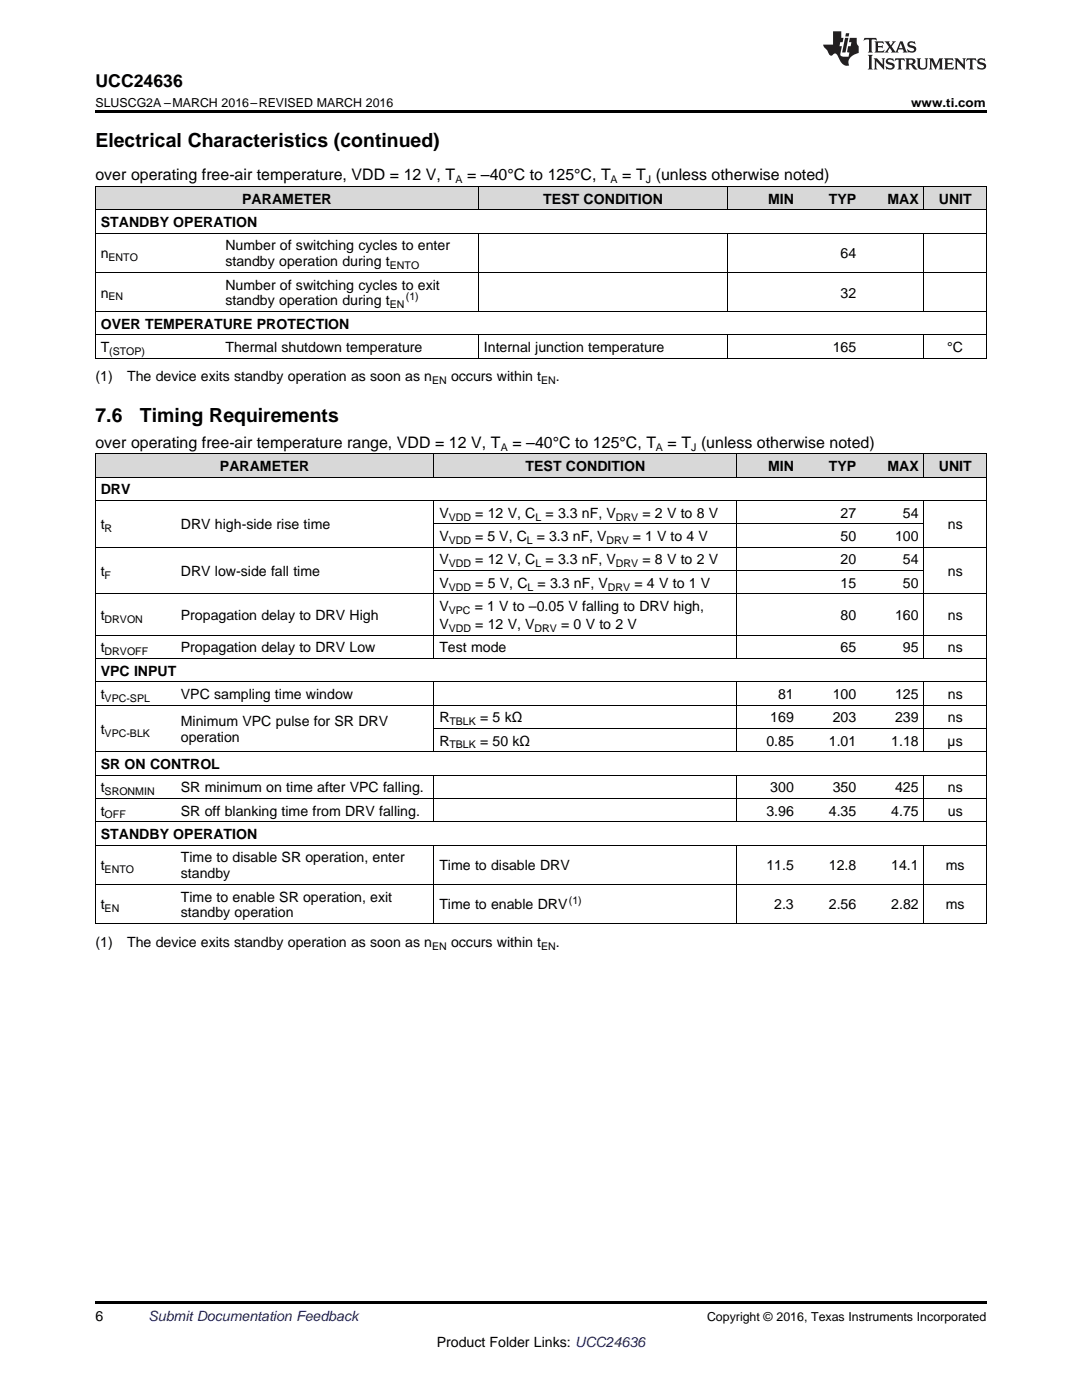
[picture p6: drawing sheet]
<svg xmlns="http://www.w3.org/2000/svg" width="216mm" height="279mm" viewBox="0 0 216 279" stroke-linecap="round" stroke-linejoin="round" font-family="sans-serif">
<defs><g id="words">
<g font-size="3.9">
<text x="19" y="29.3">Electrical Characteristics (continued)</text>
<text x="19" y="84.2">7.6</text>
<text x="27.9" y="84.2">Timing Requirements</text>
</g>
<text font-size="3.5" x="19" y="17.3">UCC24636</text>
<g font-size="3.2">
<text x="19" y="36">over operating free-air temperature, VDD = 12 V, T</text>
<text x="93.2" y="36">= –40°C to 125°C, T</text>
<text x="124.2" y="36">= T (unless otherwise noted)</text>
<text x="19" y="89.4">over operating free-air temperature range, VDD = 12 V, T</text>
<text x="102.2" y="89.4">= –40°C to 125°C, T</text>
<text x="133.2" y="89.4">= T (unless otherwise noted)</text>
</g>
<g font-size="2.8">
<text x="48.3" y="40.6">PARAMETER</text>
<text x="108.4" y="40.6">TEST CONDITION</text>
<text x="153.2" y="40.6">MIN</text>
<text x="165.4" y="40.6">TYP</text>
<text x="177.1" y="40.6">MAX</text>
<text x="187.3" y="40.6">UNIT</text>
<text x="20.1" y="45.3">STANDBY OPERATION</text>
<text x="20.1" y="51.5">n</text>
<text x="45" y="50">Number of switching cycles to enter</text>
<text x="45" y="53.1">standby operation during t</text>
<text x="167.7" y="51.5">64</text>
<text x="20.1" y="59.4">n</text>
<text x="45" y="57.8">Number of switching cycles to exit</text>
<text x="167.7" y="59.4">32</text>
<text x="20.1" y="65.6">OVER TEMPERATURE PROTECTION</text>
<text x="45" y="61">standby operation during t</text>
<text x="20.1" y="70.3">T</text>
<text x="45" y="70.3">Thermal shutdown temperature</text>
<text x="96.6" y="70.3">Internal junction temperature</text>
<text x="166.2" y="70.3">165</text>
<text x="189" y="70.3">°C</text>
<text x="19" y="76.1">(1)</text>
<text x="25.4" y="76.1">The device exits standby operation as soon as n</text>
<text x="90" y="76.1">occurs within t</text>
<text x="110.9" y="76.1">.</text>
<text x="43.9" y="94">PARAMETER</text>
<text x="104.9" y="94">TEST CONDITION</text>
<text x="153.2" y="94">MIN</text>
<text x="165.4" y="94">TYP</text>
<text x="177.1" y="94">MAX</text>
<text x="187.3" y="94">UNIT</text>
<text x="20.1" y="98.7">DRV</text>
<text x="20.1" y="105.7">t</text>
<text x="36.1" y="105.7">DRV high-side rise time</text>
<text x="87.7" y="103.3">V</text>
<text x="87.7" y="108">V</text>
<text x="94.8" y="108">= 5 V, C</text>
<text x="94.8" y="103.3">= 12 V, C</text>
<text x="107.1" y="108">= 3.3 nF, V</text>
<text x="108.9" y="103.3">= 3.3 nF, V</text>
<text x="126.3" y="108">= 1 V to 4 V</text>
<text x="128.2" y="103.3">= 2 V to 8 V</text>
<text x="167.7" y="103.3">27</text>
<text x="167.7" y="108">50</text>
<text x="178.6" y="108">100</text>
<text x="180.2" y="103.3">54</text>
<text x="189.1" y="105.7">ns</text>
<text x="87.7" y="112.6">V</text>
<text x="94.8" y="112.6">= 12 V, C</text>
<text x="108.9" y="112.6">= 3.3 nF, V</text>
<text x="128.2" y="112.6">= 8 V to 2 V</text>
<text x="167.7" y="112.6">20</text>
<text x="180.2" y="112.6">54</text>
<text x="20.1" y="115">t</text>
<text x="36.1" y="115">DRV low-side fall time</text>
<text x="87.7" y="117.3">V</text>
<text x="94.8" y="117.3">= 5 V, C</text>
<text x="107.3" y="117.3">= 3.3 nF, V</text>
<text x="126.6" y="117.3">= 4 V to 1 V</text>
<text x="167.7" y="117.3">15</text>
<text x="180.2" y="117.3">50</text>
<text x="189.1" y="115">ns</text>
<text x="20.1" y="123.7">t</text>
<text x="36.1" y="123.7">Propagation delay to DRV High</text>
<text x="87.7" y="122">V</text>
<text x="87.7" y="125.5">V</text>
<text x="94.7" y="122">= 1 V to –0.05 V falling to DRV high,</text>
<text x="94.8" y="125.5">= 12 V, V</text>
<text x="112" y="125.5">= 0 V to 2 V</text>
<text x="167.7" y="123.7">80</text>
<text x="178.6" y="123.7">160</text>
<text x="189.1" y="123.7">ns</text>
<text x="20.1" y="130.2">t</text>
<text x="36.1" y="130.2">Propagation delay to DRV Low</text>
<text x="87.7" y="130.2">Test mode</text>
<text x="167.7" y="130.2">65</text>
<text x="180.2" y="130.2">95</text>
<text x="189.1" y="130.2">ns</text>
<text x="20.1" y="134.8">VPC INPUT</text>
<text x="20.1" y="139.5">t</text>
<text x="36.1" y="139.5">VPC sampling time window</text>
<text x="155.3" y="139.5">81</text>
<text x="166.2" y="139.5">100</text>
<text x="178.6" y="139.5">125</text>
<text x="189.1" y="139.5">ns</text>
<text x="20.1" y="146.5">t</text>
<text x="36.1" y="144.9">Minimum VPC pulse for SR DRV</text>
<text x="36.1" y="148.1">operation</text>
<text x="87.7" y="144.1">R</text>
<text x="87.7" y="148.8">R</text>
<text x="95.8" y="144.1">= 5 kΩ</text>
<text x="95.8" y="148.8">= 50 kΩ</text>
<text x="152.9" y="148.8">0.85</text>
<text x="153.7" y="144.1">169</text>
<text x="165.4" y="148.8">1.01</text>
<text x="166.2" y="144.1">203</text>
<text x="177.8" y="148.8">1.18</text>
<text x="178.6" y="144.1">239</text>
<text x="189.1" y="148.8">µs</text>
<text x="189.1" y="144.1">ns</text>
<text x="20.1" y="153.5">SR ON CONTROL</text>
<text x="20.1" y="158.1">t</text>
<text x="36.1" y="158.1">SR minimum on time after VPC falling.</text>
<text x="153.7" y="158.1">300</text>
<text x="166.2" y="158.1">350</text>
<text x="178.6" y="158.1">425</text>
<text x="189.1" y="158.1">ns</text>
<text x="20.1" y="162.8">t</text>
<text x="20.1" y="167.4">STANDBY OPERATION</text>
<text x="36.1" y="162.8">SR off blanking time from DRV falling.</text>
<text x="152.9" y="162.8">3.96</text>
<text x="165.4" y="162.8">4.35</text>
<text x="177.8" y="162.8">4.75</text>
<text x="189.1" y="162.8">us</text>
<text x="20.1" y="173.7">t</text>
<text x="36.1" y="172.1">Time to disable SR operation, enter</text>
<text x="87.7" y="173.7">Time to disable DRV</text>
<text x="152.9" y="173.7">11.5</text>
<text x="165.4" y="173.7">12.8</text>
<text x="177.8" y="173.7">14.1</text>
<text x="188.7" y="173.7">ms</text>
<text x="36.1" y="175.3">standby</text>
<text x="36.1" y="179.9">Time to enable SR operation, exit</text>
<text x="20.1" y="181.5">t</text>
<text x="36.1" y="183.1">standby operation</text>
<text x="87.7" y="181.5">Time to enable DRV</text>
<text x="154.5" y="181.5">2.3</text>
<text x="165.4" y="181.5">2.56</text>
<text x="177.8" y="181.5">2.82</text>
<text x="188.7" y="181.5">ms</text>
<text x="19" y="188.9">(1)</text>
<text x="25.4" y="188.9">The device exits standby operation as soon as n</text>
<text x="90" y="188.9">occurs within t</text>
<text x="110.9" y="188.9">.</text>
<text x="19" y="263.6">6</text>
<text x="87.1" y="268.9">Product Folder Links: UCC24636</text>
</g>
<text font-size="2.8" fill="#0000c8" x="29.6" y="263.6">Submit Documentation Feedback</text>
<g font-size="2.5">
<text x="19" y="21.4">SLUSCG2A –MARCH 2016–REVISED MARCH 2016</text>
<text x="181.8" y="21.4">www.ti.com</text>
<text x="141.1" y="263.6">Copyright © 2016, Texas Instruments Incorporated</text>
</g>
<g font-size="2.1">
<text x="90.9" y="36.6">A</text>
<text x="121.8" y="36.6">A</text>
<text x="128.9" y="36.6">J</text>
<text x="21.7" y="52.1">ENTO</text>
<text x="77.8" y="53.7">ENTO</text>
<text x="21.7" y="59.9">EN</text>
<text x="81" y="59.8">(1)</text>
<text x="77.8" y="61.5">EN</text>
<text x="21.8" y="70.8">(STOP)</text>
<text x="86.2" y="76.7">EN</text>
<text x="108" y="76.7">EN</text>
<text x="99.9" y="90">A</text>
<text x="130.9" y="90">A</text>
<text x="137.9" y="90">J</text>
<text x="20.9" y="106.2">R</text>
<text x="89.5" y="103.9">VDD</text>
<text x="106.9" y="103.9">L</text>
<text x="122.9" y="103.9">DRV</text>
<text x="89.5" y="108.5">VDD</text>
<text x="89.5" y="113.2">VDD</text>
<text x="105.1" y="108.5">L</text>
<text x="106.9" y="113.2">L</text>
<text x="121" y="108.5">DRV</text>
<text x="122.9" y="113.2">DRV</text>
<text x="20.9" y="115.5">F</text>
<text x="89.5" y="117.9">VDD</text>
<text x="105.3" y="117.9">L</text>
<text x="121.3" y="117.9">DRV</text>
<text x="20.9" y="124.3">DRVON</text>
<text x="89.5" y="122.5">VPC</text>
<text x="20.9" y="130.7">DRVOFF</text>
<text x="89.5" y="126.1">VDD</text>
<text x="106.7" y="126.1">DRV</text>
<text x="20.9" y="140.1">VPC-SPL</text>
<text x="20.9" y="147">VPC-BLK</text>
<text x="89.7" y="144.7">TBLK</text>
<text x="89.7" y="149.4">TBLK</text>
<text x="20.9" y="158.7">SRONMIN</text>
<text x="20.9" y="163.3">OFF</text>
<text x="20.9" y="174.2">ENTO</text>
<text x="20.9" y="182.1">EN</text>
<text x="113.5" y="180.4">(1)</text>
<text x="86.2" y="189.5">EN</text>
<text x="108" y="189.5">EN</text>
</g>
</g></defs>
<g fill="#d8d8d8">
<path d="M19 90.6h16v4.7h-16z"/>
<path d="M35 90.6h51.6v4.7h-51.6z"/>
<path d="M86.6 90.6h60.4v4.7h-60.4z"/>
<path d="M147 90.6h12.5v4.7h-12.5z"/>
<path d="M159.5 90.6h12.4v4.7h-12.4z"/>
<path d="M171.9 90.6h12.5v4.7h-12.5z"/>
<path d="M184.4 90.6h12.4v4.7h-12.4z"/>
<path d="M19 37.3h24.9v4.6h-24.9z"/>
<path d="M43.9 37.3h51.6v4.6h-51.6z"/>
<path d="M95.5 37.3h49.8v4.6h-49.8z"/>
<path d="M145.3 37.3h14.2v4.6h-14.2z"/>
<path d="M159.5 37.3h12.4v4.6h-12.4z"/>
<path d="M171.9 37.3h12.5v4.6h-12.5z"/>
<path d="M184.4 37.3h12.4v4.6h-12.4z"/>
</g>
<path d="M19 22h177.8v.5h-177.8zM19 259.7h177.8v.5h-177.8z" fill="#000"/>
<g fill="none" stroke="#000" stroke-width=".2">
<path d="M19 37.2h177.8v34.3M19.1 37.2v34.3M95.4 37.2v4.7M145.2 37.2v4.7M184.3 37.2v4.7M19 54.3h177.8M19 46.5h177.8M19 41.9h177.8M95.4 46.6v15.6M145.2 46.6v15.6M184.3 46.6v15.6M19 71.5h177.8"/>
<path d="M19 66.8h177.8M19 62.2h177.8M95.4 66.9v4.6M145.2 66.9v4.6M184.3 66.9v4.6M19 90.6h177.8v93.8M19 99.9h177.8M19 95.2h177.8M19.1 90.6v93.8M86.6 90.6v4.7M86.6 99.9v31.5M147 90.6v4.7"/>
<path d="M147 99.9v31.5M184.3 90.6v4.7M184.3 99.9v31.5M19 118.5h177.8M19 109.2h177.8M86.6 113.9h97.8M86.6 104.5h97.8M19 136h177.8M19 131.4h177.8M19 126.7h177.8M86.6 136.1v14M147 136.1v14"/>
<path d="M184.3 136.1v14M19 159.3h177.8M19 154.7h177.8M19 150h177.8M19 140.7h177.8M86.6 154.7v9.3M86.6 145.4h110.2M147 154.7v9.3M184.3 154.7v9.3M19 176.5h177.8M19 168.6h177.8M19 164h177.8"/>
<path d="M86.6 168.7v15.7M147 168.7v15.7M184.3 168.7v15.7M19 184.3h177.8"/>
</g>
<g fill="#231f20">
<path d="M172.5 7.6l-.1 .5 .4-.2h.6v.1v2.1l-.2 .4h.9l-.2-.4v-2.1l.1-.1h.5l.5 .2-.2-.5zM174.5 8.3l.2 .3v1.5l-.2 .4h1.8l.2-.6a1.04 1.04 0 0 1-1.3 .2v-.7h.6l.3 .2v-.6l-.3 .2h-.6v-.6l.8-.1 .4 .3-.2-.5zM176.5 8.3l.9 1.1-.9 1.1h.8l-.2-.2 .4-.7 .5 .7-.2 .2h1.5l-.2-.2 .2-.4h.9l.1 .4-.2 .2h1l-.3-.3-.7-1.9h-.5l-.9 2-.8-1 .9-1h-.8l.1 .3-.4 .5-.3-.6 .1-.2zM179.7 8.6l.4 1h-.7zM181.3 8.4a.63 .63 0 0 0-.2 .7 .63 .63 0 0 0 .6 .4l.6 .2 .1 .2a.75 .75 0 0 1-.7 .4 .75 .75 0 0 1-.6-.5l.1 .7 .1-.1a1.11 1.11 0 0 0 1.5-.6 1.13 1.13 0 0 0-1.2-.8l-.1-.4a1.04 1.04 0 0 1 1.2 .2l-.2-.5-.2 .1-.4-.2zM173.2 10.9l.2 .4v2.2l-.2 .4h1l-.3-.4v-2.2l.3-.4zM174.3 11.6l.3 .4v1.5l-.3 .4h.8l-.2-.4v-1.3l1.5 1.7v-1.9l.2-.4h-.7l.2 .4v.9l-1.1-1.3zM177 11.8a.62 .62 0 0 0-.2 .7 .62 .62 0 0 0 .6 .4l.6 .1 .1 .3a.76 .76 0 0 1-.7 .3 .76 .76 0 0 1-.7-.4l.2 .7 .1-.1a1.11 1.11 0 0 0 1.5-.6 1.13 1.13 0 0 0-1.2-.8l-.1-.4a1.04 1.04 0 0 1 1.2 .2l-.2-.6-.2 .1-.5-.1zM178.7 11.6l-.2 .6a.61 .61 0 0 1 .8-.3v1.6l-.2 .4h.9l-.2-.4v-1.6a.63 .63 0 0 1 .7 .3l-.1-.6zM180.6 11.6l.3 .4v1.5l-.3 .4h1l-.2-.2-.1-.8 .6 .2a.76 .76 0 0 0 1.2 .7l-1-1a.58 .58 0 0 0 .6-.5 .58 .58 0 0 0-.5-.6zM181.4 11.9h.1a.45 .45 0 0 1 .5 .1 .45 .45 0 0 1 .1 .5l-.8 .2zM182.9 11.6l.2 .2a2.17 2.17 0 0 0 .3 1.9 .99 .99 0 0 0 1.6-.6v-1.1l.2-.4h-.7l.2 .2a1.92 1.92 0 0 1-.2 1.8 .6 .6 0 0 1-.9-.5v-1.1l.2-.4zM185.4 11.6l.2 .4v1.5l-.2 .4h.7l-.2-.4v-1.4l.8 1.8 .8-1.8v1.4l-.2 .4h.9l-.2-.4v-1.5l.2-.4h-.8l-.6 1.5-.6-1.5zM188.4 11.6l.2 .4v1.5l-.2 .4h1.8l.1-.6a1.04 1.04 0 0 1-1.2 .1v-.6h.5l.4 .2v-.6l-.4 .2h-.5v-.7h.8l.3 .3-.1-.6zM190.5 11.6l.2 .4v1.5l-.2 .4h.7l-.2-.4v-1.3l1.5 1.7v-1.9l.2-.4h-.7l.2 .4v.9l-1.1-1.3zM192.9 11.6l-.1 .6a.61 .61 0 0 1 .7-.3l.1 1.6-.3 .4h1l-.3-.4 .1-1.6a.63 .63 0 0 1 .7 .3l-.1-.6zM195.2 11.8a.62 .62 0 0 0-.2 .7 .62 .62 0 0 0 .6 .4l.6 .1 .1 .3a.76 .76 0 0 1-.7 .3 .76 .76 0 0 1-.6-.4l.1 .7 .1-.1a1.11 1.11 0 0 0 1.6-.6 1.13 1.13 0 0 0-1.3-.8l-.1-.4a1.04 1.04 0 0 1 1.2 .2l-.1-.6-.2 .1-.5-.1z"/>
<path d="M166.2 6.3v2.6h-1.9v.4l.8 .9a.91 .91 0 0 0 1 .8 .56 .56 0 0 1 .5-.3 .56 .56 0 0 1 .5 .3l.4 .8a1.53 1.53 0 0 0 1.9 1.2 1.54 1.54 0 0 1 1-2.1l.9-.3v-1.4a1.52 1.52 0 0 1-.4-1.6h-1.3l-.2 .8h.5l-.2 .8h-.5l-.1 1v.2l.4 .1-.2 .8a1.93 1.93 0 0 1-1.6-.3l.3-1.8h-.5l.2-.8h.4l.2-.8h-.4v-1.3zM168.6 7.6l-.6 2.9h.7l.6-2.9zM168.8 6.6l-.1 .7h.6l.2-.7z"/>
</g>
<use href="#words"/>
</svg>
